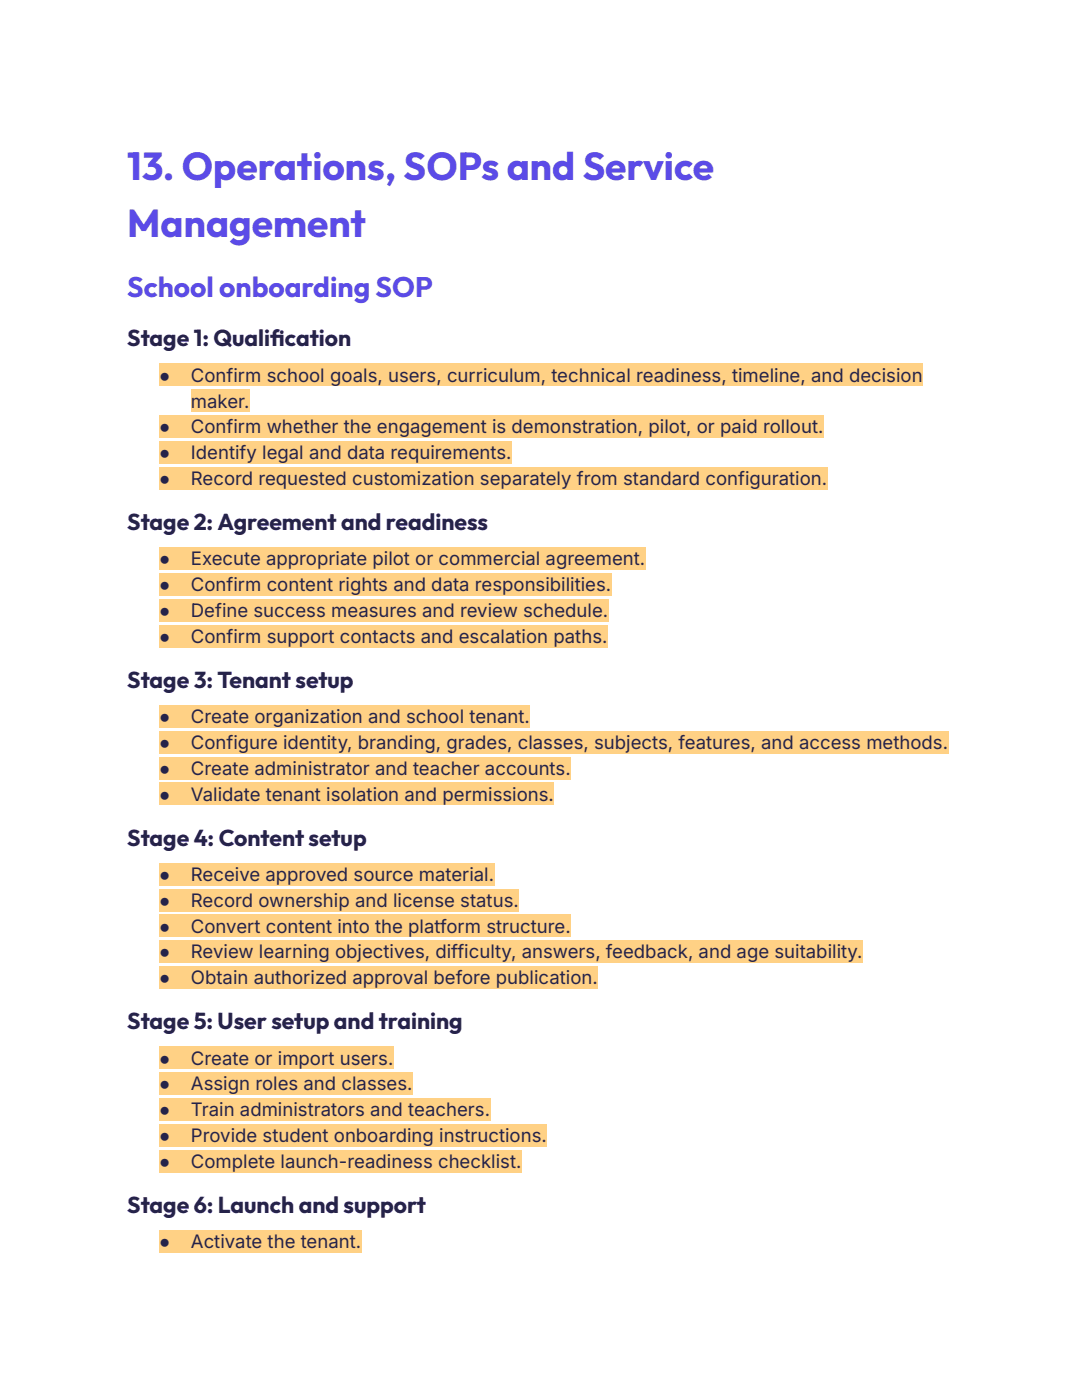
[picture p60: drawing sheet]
<svg xmlns="http://www.w3.org/2000/svg" width="216mm" height="279mm" viewBox="0 0 216 279" stroke-linecap="round" stroke-linejoin="round" font-family="sans-serif">
<defs><g id="words">
<g font-size="7.8" fill="#5b4be7">
<text x="25.4" y="36">13. Operations, SOPs and Service</text>
<text x="25.4" y="47.2">Management</text>
</g>
<text font-size="5.6" fill="#5b4be7" x="25.4" y="59.2">School onboarding SOP</text>
<g font-size="4.6" fill="#25234a">
<text x="25.4" y="69.1">Stage 1: Qualifi cation</text>
<text x="25.4" y="105.8">Stage 2: Agreement and readiness</text>
<text x="25.4" y="137.3">Stage 3: Tenant setup</text>
<text x="25.4" y="168.8">Stage 4: Content setup</text>
<text x="25.4" y="205.4">Stage 5: User setup and training</text>
<text x="25.4" y="242.1">Stage 6: Launch and support</text>
</g>
<g font-size="3.7" fill="#25234a">
<text x="31.7" y="76.2">●</text>
<text x="38.1" y="76.2">Confirm school goals, users, curriculum, technical readiness, timeline, and decision</text>
<text x="38.1" y="81.3">maker.</text>
<text x="31.7" y="86.5">●</text>
<text x="38.1" y="86.5">Confirm whether the engagement is demonstration, pilot, or paid rollout.</text>
<text x="31.7" y="91.6">●</text>
<text x="38.1" y="91.6">Identify legal and data requirements.</text>
<text x="31.7" y="96.8">●</text>
<text x="38.1" y="96.8">Record requested customization separately from standard configuration.</text>
<text x="31.7" y="112.8">●</text>
<text x="38.1" y="112.8">Execute appropriate pilot or commercial agreement.</text>
<text x="31.7" y="118">●</text>
<text x="38.1" y="118">Confirm content rights and data responsibilities.</text>
<text x="31.7" y="123.1">●</text>
<text x="38.1" y="123.1">Define success measures and review schedule.</text>
<text x="31.7" y="128.3">●</text>
<text x="38.1" y="128.3">Confirm support contacts and escalation paths.</text>
<text x="31.7" y="144.3">●</text>
<text x="31.7" y="149.5">●</text>
<text x="38.1" y="144.3">Create organization and school tenant.</text>
<text x="38.1" y="149.5">Configure identity, branding, grades, classes, subjects, features, and access methods.</text>
<text x="31.7" y="154.6">●</text>
<text x="38.1" y="154.6">Create administrator and teacher accounts.</text>
<text x="31.7" y="159.8">●</text>
<text x="38.1" y="159.8">Validate tenant isolation and permissions.</text>
<text x="31.7" y="175.8">●</text>
<text x="38.1" y="175.8">Receive approved source material.</text>
<text x="31.7" y="181">●</text>
<text x="38.1" y="181">Record ownership and license status.</text>
<text x="31.7" y="186.1">●</text>
<text x="31.7" y="191.3">●</text>
<text x="38.1" y="186.1">Convert content into the platform structure.</text>
<text x="38.1" y="191.3">Review learning objectives, difficulty, answers, feedback, and age suitability.</text>
<text x="31.7" y="196.4">●</text>
<text x="38.1" y="196.4">Obtain authorized approval before publication.</text>
<text x="31.7" y="212.5">●</text>
<text x="38.1" y="212.5">Create or import users.</text>
<text x="31.7" y="217.6">●</text>
<text x="38.1" y="217.6">Assign roles and classes.</text>
<text x="31.7" y="222.8">●</text>
<text x="31.7" y="227.9">●</text>
<text x="38.1" y="222.8">Train administrators and teachers.</text>
<text x="38.1" y="227.9">Provide student onboarding instructions.</text>
<text x="31.7" y="233.1">●</text>
<text x="38.1" y="233.1">Complete launch-readiness checklist.</text>
<text x="31.7" y="249.1">●</text>
<text x="38.1" y="249.1">Activate the tenant.</text>
</g>
</g></defs>
<g fill="#ffd185">
<path d="M31.7 72.6h152.4v4.5h-152.4z"/>
<path d="M38.1 77.7h11.7v4.5h-11.7z"/>
<path d="M31.7 82.9h132.6v4.5h-132.6z"/>
<path d="M31.7 88.1h70.4v4.4h-70.4z"/>
<path d="M31.7 93.2h133.4v4.5h-133.4z"/>
<path d="M31.7 109.2h97.1v4.5h-97.1z"/>
<path d="M31.7 114.4h90.3v4.5h-90.3z"/>
<path d="M31.7 119.6h89.7v4.4h-89.7z"/>
<path d="M31.7 124.7h89.5v4.5h-89.5z"/>
<path d="M31.7 140.7h74.1v4.5h-74.1z"/>
<path d="M31.7 145.9h157.5v4.5h-157.5z"/>
<path d="M31.7 151h82.2v4.5h-82.2z"/>
<path d="M31.7 156.2h78.9v4.5h-78.9z"/>
<path d="M31.7 172.2h66.9v4.5h-66.9z"/>
<path d="M31.7 177.4h71.8v4.5h-71.8z"/>
<path d="M31.7 182.5h82.2v4.5h-82.2z"/>
<path d="M31.7 187.7h140.4v4.5h-140.4z"/>
<path d="M31.7 192.9h87.6v4.4h-87.6z"/>
<path d="M31.7 208.9h46.8v4.5h-46.8z"/>
<path d="M31.7 214h50.6v4.5h-50.6z"/>
<path d="M31.7 219.2h66.1v4.5h-66.1z"/>
<path d="M31.7 224.3h77.4v4.5h-77.4z"/>
<path d="M31.7 229.5h72.4v4.5h-72.4z"/>
<path d="M31.7 245.5h40.4v4.5h-40.4z"/>
</g>
<use href="#words"/>
</svg>
